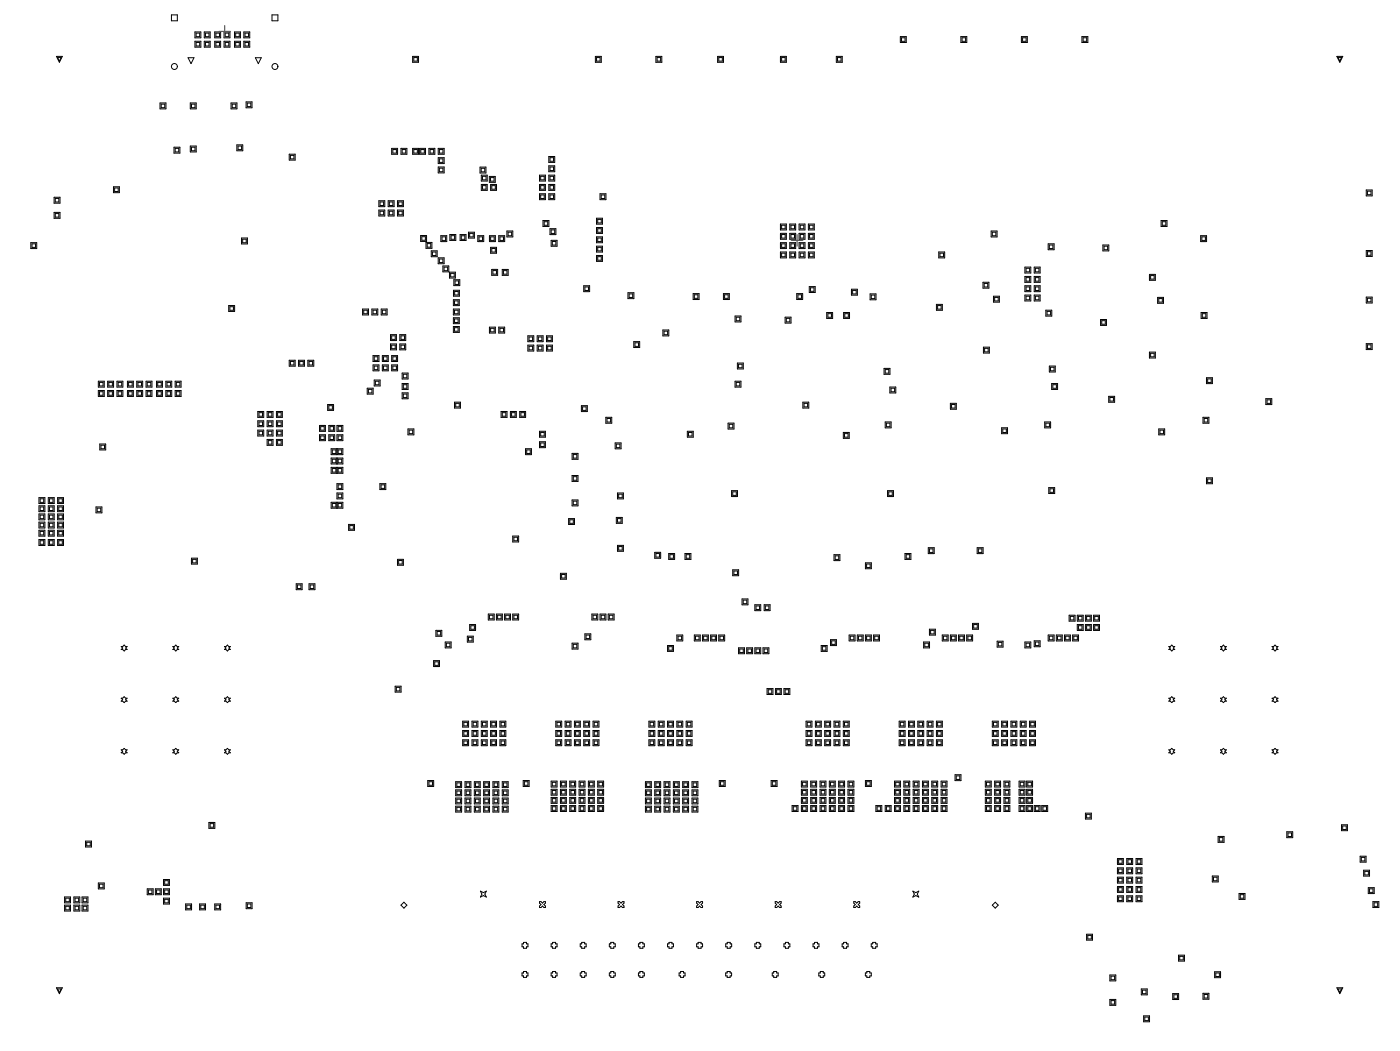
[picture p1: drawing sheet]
<svg xmlns="http://www.w3.org/2000/svg" width="400mm" height="301mm" viewBox="0 0 400 301" stroke-linecap="round" stroke-linejoin="round" font-family="sans-serif">
<g fill="none" stroke="#000" stroke-width=".29">
<path d="M16.1 16.1h1.7l-.8 1.7zM16.5 16.5h1l-.5 1zM49 4.3h1.7v1.6h-1.7zM53.8 16.5h1.7l-.9 1.7zM55.8 9.1h1.6v1.7h-1.6zM55.8 11.8h1.6v1.7h-1.6zM56.1 9.5h1v1h-1zM56.1 12.1h1v1.1h-1zM58.4 9.1h1.7v1.7h-1.7zM58.4 11.8h1.7v1.7h-1.7zM58.8 9.5h1v1h-1zM58.8 12.1h1v1.1h-1z"/>
<path d="M61.4 9.1h1.7v1.7h-1.7zM61.4 11.8h1.7v1.7h-1.7zM61.8 9.5h1v1h-1zM61.8 12.1h1v1.1h-1zM64.1 9.1h1.7v1.7h-1.7zM64.1 11.8h1.7v1.7h-1.7zM64.4 9.5h1v1h-1zM64.4 12.1h1v1.1h-1zM67.1 9.1h1.7v1.7h-1.7zM67.1 11.8h1.7v1.7h-1.7zM67.4 9.5h1v1h-1zM67.4 12.1h1v1.1h-1z"/>
<path d="M69.7 11.8h1.7v1.7h-1.7zM69.7 9.1h1.7v1.7h-1.7zM70.1 12.1h1v1.1h-1zM70.1 9.5h1v1h-1zM73 16.5h1.7l-.8 1.7zM77.8 4.3h1.7v1.6h-1.7zM118 16.1h1.7v1.7h-1.7zM118.3 16.5h1.1v1h-1.1zM170.3 16.1h1.7v1.7h-1.7zM170.6 16.5h1v1h-1zM187.6 16.1h1.7v1.7h-1.7zM187.9 16.5h1v1h-1z"/>
<path d="M205.2 16.1h1.7v1.7h-1.7zM205.6 16.5h1v1h-1zM223.2 16.1h1.7v1.7h-1.7zM223.5 16.5h1.1v1h-1.1zM239.2 16.1h1.7v1.7h-1.7zM239.5 16.5h1v1h-1zM257.5 10.5h1.7v1.7h-1.7zM257.8 10.8h1.1v1h-1.1zM274.8 10.5h1.7v1.7h-1.7zM275.2 10.8h1v1h-1zM292.1 10.5h1.7v1.7h-1.7zM292.5 10.8h1v1h-1z"/>
<path d="M309.4 10.5h1.7v1.7h-1.7zM309.8 10.8h1v1h-1zM382.3 16.1h1.7l-.8 1.7zM382.7 16.5h1l-.5 1zM45.8 29.4h1.7v1.7h-1.7zM46.1 29.8h1v1h-1zM54.4 29.4h1.7v1.7h-1.7zM54.8 29.8h1v1h-1zM66.1 29.4h1.7v1.7h-1.7zM66.4 29.8h1v1h-1zM70.4 29.1h1.7v1.7h-1.7zM70.7 29.5h1v1h-1z"/>
<path d="M15.5 56.4h1.7v1.7h-1.7zM15.8 56.8h1v1h-1zM32.5 53.4h1.6v1.7h-1.6zM32.8 53.8h1v1h-1zM49.8 42.1h1.7v1.7h-1.7zM50.1 42.4h1v1h-1zM54.4 41.8h1.7v1.7h-1.7zM54.8 42.1h1v1h-1zM67.7 41.4h1.7v1.7h-1.7zM68.1 41.8h1v1h-1zM82.7 44.1h1.7v1.7h-1.7zM83.1 44.4h1v1h-1z"/>
<path d="M108.4 57.4h1.6v1.7h-1.6zM108.7 57.8h1v1h-1zM111 57.4h1.7v1.7h-1.7zM111.4 57.8h1v1h-1zM112 42.4h1.7v1.7h-1.7zM112.4 42.8h1v1h-1zM113.7 57.4h1.7v1.7h-1.7zM114 57.8h1v1h-1zM114.7 42.4h1.7v1.7h-1.7zM115 42.8h1v1h-1zM118 42.4h1.7v1.7h-1.7zM118.3 42.8h1.1v1h-1.1z"/>
<path d="M120 42.4h1.7v1.7h-1.7zM120.3 42.8h1.1v1h-1.1zM122.7 42.4h1.7v1.7h-1.7zM123 42.8h1v1h-1zM125.3 42.4h1.7v1.7h-1.7zM125.3 47.8h1.7v1.6h-1.7zM125.3 45.1h1.7v1.7h-1.7zM125.7 42.8h1v1h-1zM125.7 48.1h1v1h-1zM125.7 45.4h1v1h-1zM137.3 47.8h1.7v1.7h-1.7zM137.6 48.1h1v1h-1z"/>
<path d="M137.7 50.1h1.6v1.7h-1.6zM137.7 52.8h1.6v1.6h-1.6zM138 50.4h1v1h-1zM138 53.1h1v1h-1zM140 50.5h1.6v1.6h-1.6zM140.3 50.8h1v1h-1zM140.3 52.8h1.7v1.6h-1.7zM140.7 53.1h1v1h-1zM154.3 50.1h1.7v1.7h-1.7zM154.3 52.8h1.7v1.6h-1.7zM154.3 55.4h1.7v1.7h-1.7zM154.6 50.4h1.1v1h-1.1z"/>
<path d="M154.6 53.1h1.1v1h-1.1zM154.6 55.8h1.1v1h-1.1zM157 47.4h1.7v1.7h-1.7zM157 50.1h1.7v1.7h-1.7zM157 52.8h1.7v1.6h-1.7zM157 55.4h1.7v1.7h-1.7zM157 44.8h1.7v1.7h-1.7zM157.3 47.8h1v1h-1zM157.3 50.4h1v1h-1zM157.3 53.1h1v1h-1zM157.3 55.8h1v1h-1zM157.3 45.1h1v1h-1z"/>
<path d="M171.6 55.4h1.7v1.7h-1.7zM171.9 55.8h1.1v1h-1.1zM390.7 54.3h1.7v1.7h-1.7zM391.1 54.7h1v1h-1zM8.8 69.4h1.7v1.7h-1.7zM9.2 69.7h1v1.1h-1zM15.5 60.7h1.7v1.7h-1.7zM15.8 61.1h1v1h-1zM69.1 68.1h1.7v1.7h-1.7zM69.4 68.4h1v1h-1zM108.4 60.1h1.6v1.7h-1.6zM108.7 60.4h1v1h-1z"/>
<path d="M111 60.1h1.7v1.7h-1.7zM111.4 60.4h1v1h-1zM113.7 60.1h1.7v1.7h-1.7zM114 60.4h1v1h-1zM120.3 67.4h1.7v1.6h-1.7zM120.6 67.7h1.1v1h-1.1zM121.8 69.3h1.7v1.7h-1.7zM122.2 69.7h1v1h-1zM123.3 71.7h1.7v1.7h-1.7zM123.7 72.1h1v1h-1zM125.3 73.7h1.7v1.7h-1.7zM125.7 74.1h1v1h-1z"/>
<path d="M126.1 67.4h1.7v1.7h-1.7zM126.4 67.7h1v1.1h-1zM126.7 76.1h1.7v1.6h-1.7zM127 76.4h1v1h-1zM128.5 77.8h1.7v1.7h-1.7zM128.7 67.1h1.7v1.7h-1.7zM128.9 78.2h1v1h-1zM129 67.4h1v1h-1zM129.8 80h1.7v1.7h-1.7zM131.6 67.1h1.7v1.7h-1.7zM131.9 67.4h1v1h-1zM134 66.4h1.7v1.7h-1.7z"/>
<path d="M134.3 66.7h1v1.1h-1zM136.7 67.4h1.6v1.7h-1.6zM137 67.7h1v1.1h-1zM140 67.4h1.7v1.7h-1.7zM140.3 70.7h1.7v1.7h-1.7zM140.3 67.7h1v1.1h-1zM140.6 77h1.7v1.7h-1.7zM140.7 71.1h1v1h-1zM141 77.4h1v1h-1zM142.6 67.4h1.7v1.7h-1.7zM143 67.7h1v1.1h-1zM143.6 77.1h1.7v1.6h-1.7z"/>
<path d="M144 77.4h1v1h-1zM145 66.1h1.7v1.7h-1.7zM145.3 66.4h1v1h-1zM155.3 63.1h1.7v1.7h-1.7zM155.6 63.4h1v1h-1zM157.3 65.4h1.7v1.7h-1.7zM157.6 68.7h1.7v1.7h-1.7zM157.6 65.7h1v1.1h-1zM158 69.1h1v1h-1zM170.6 70.4h1.7v1.7h-1.7zM170.6 62.4h1.7v1.7h-1.7zM170.6 65.1h1.7v1.7h-1.7z"/>
<path d="M170.6 67.7h1.7v1.7h-1.7zM170.6 73.1h1.7v1.7h-1.7zM170.9 70.7h1.1v1.1h-1.1zM170.9 65.4h1.1v1h-1.1zM170.9 62.7h1.1v1.1h-1.1zM170.9 68.1h1.1v1h-1.1zM170.9 73.4h1.1v1h-1.1zM223.2 64.1h1.7v1.7h-1.7zM223.2 66.7h1.7v1.7h-1.7zM223.2 69.4h1.7v1.7h-1.7zM223.2 72.1h1.7v1.7h-1.7zM223.5 64.4h1.1v1h-1.1z"/>
<path d="M223.5 67.1h1.1v1h-1.1zM223.5 69.7h1.1v1.1h-1.1zM223.5 72.4h1.1v1h-1.1zM225.9 64.1h1.7v1.7h-1.7zM225.9 66.7h1.7v1.7h-1.7zM225.9 69.4h1.7v1.7h-1.7zM225.9 72.1h1.7v1.7h-1.7zM226.2 69.7h1v1.1h-1zM226.2 64.4h1v1h-1zM226.2 67.1h1v1h-1zM226.2 72.4h1v1h-1zM228.5 69.4h1.7v1.7h-1.7z"/>
<path d="M228.5 64.1h1.7v1.7h-1.7zM228.5 72.1h1.7v1.7h-1.7zM228.5 66.7h1.7v1.7h-1.7zM228.9 69.7h1v1.1h-1zM228.9 64.4h1v1h-1zM228.9 67.1h1v1h-1zM228.9 72.4h1v1h-1zM231.2 69.4h1.7v1.7h-1.7zM231.2 64.1h1.7v1.7h-1.7zM231.2 72.1h1.7v1.7h-1.7zM231.2 66.7h1.7v1.7h-1.7zM231.5 64.4h1.1v1h-1.1z"/>
<path d="M231.5 67.1h1.1v1h-1.1zM231.5 69.7h1.1v1.1h-1.1zM231.5 72.4h1.1v1h-1.1zM268.5 72.1h1.7v1.7h-1.7zM268.8 72.4h1v1h-1zM283.5 66.1h1.7v1.7h-1.7zM283.8 66.4h1v1h-1zM293.1 76.4h1.7v1.7h-1.7zM293.1 79.1h1.7v1.6h-1.7zM293.5 76.7h1v1h-1zM293.5 79.4h1v1h-1zM295.8 76.4h1.7v1.7h-1.7z"/>
<path d="M295.8 79.1h1.7v1.6h-1.7zM296.1 76.7h1v1h-1zM296.1 79.4h1v1h-1zM299.8 69.7h1.7v1.7h-1.7zM300.1 70.1h1v1h-1zM315.4 70.1h1.7v1.7h-1.7zM315.8 70.4h1v1h-1zM328.7 78.5h1.7v1.7h-1.7zM329.1 78.8h1v1h-1zM332.1 63.1h1.7v1.7h-1.7zM332.4 63.4h1v1h-1zM343.4 67.4h1.7v1.7h-1.7z"/>
<path d="M343.7 67.7h1v1.1h-1zM390.7 71.6h1.7v1.7h-1.7zM391.1 72h1v1h-1zM65.4 87.4h1.7v1.7h-1.7zM65.7 87.7h1.1v1h-1.1zM103.7 88.4h1.7v1.7h-1.7zM104 88.7h1v1h-1zM106.4 88.4h1.6v1.7h-1.6zM106.7 88.7h1v1h-1zM109 88.4h1.7v1.7h-1.7zM109.4 88.7h1v1h-1zM111.7 95.7h1.7v1.7h-1.7z"/>
<path d="M111.7 98.4h1.7v1.7h-1.7zM112 96h1v1.1h-1zM112 98.7h1v1h-1zM114.3 95.7h1.7v1.7h-1.7zM114.3 98.4h1.7v1.7h-1.7zM114.7 96h1v1.1h-1zM114.7 98.7h1v1h-1zM129.7 85.7h1.7v1.7h-1.7zM129.7 88.4h1.7v1.7h-1.7zM129.7 90.9h1.7v1.7h-1.7zM129.7 93.4h1.7v1.7h-1.7zM129.7 83h1.7v1.7h-1.7z"/>
<path d="M130 86.1h1v1h-1zM130 88.7h1v1h-1zM130 91.2h1v1h-1zM130 93.7h1v1h-1zM130 83.4h1.1v1h-1.1zM130.1 80.3h1.1v1h-1.1zM140 93.6h1.7v1.6h-1.7zM140.3 93.9h1v1h-1zM142.6 93.6h1.7v1.6h-1.7zM143 93.9h1v1h-1zM151 98.7h1.7v1.7h-1.7zM151 96h1.7v1.7h-1.7z"/>
<path d="M151.3 96.4h1v1h-1zM151.3 99h1v1.1h-1zM153.6 98.7h1.7v1.7h-1.7zM153.6 96h1.7v1.7h-1.7zM154 99h1v1.1h-1zM154 96.4h1v1h-1zM156.3 96h1.7v1.7h-1.7zM156.3 98.7h1.7v1.7h-1.7zM156.6 96.4h1v1h-1zM156.6 99h1v1.1h-1zM166.9 81.7h1.7v1.7h-1.7zM167.3 82.1h1v1h-1z"/>
<path d="M179.6 83.7h1.7v1.7h-1.7zM179.9 84.1h1.1v1h-1.1zM181.3 97.7h1.7v1.7h-1.7zM181.6 98h1v1.1h-1zM189.6 94.4h1.7v1.7h-1.7zM189.9 94.7h1v1h-1zM198.2 84h1.7v1.7h-1.7zM198.6 84.3h1v1h-1zM206.9 84h1.7v1.7h-1.7zM207.2 84.3h1.1v1h-1.1zM210.2 90.4h1.7v1.7h-1.7zM210.6 90.7h1v1h-1z"/>
<path d="M224.5 90.7h1.7v1.7h-1.7zM224.9 91h1v1.1h-1zM227.9 84h1.7v1.7h-1.7zM228.2 84.3h1v1h-1zM231.5 82h1.6v1.7h-1.6zM231.8 82.3h1v1h-1zM236.4 89.4h1.7v1.7h-1.7zM236.8 89.7h1v1h-1zM241.3 89.4h1.7v1.7h-1.7zM241.6 89.7h1v1h-1zM243.5 82.7h1.7v1.7h-1.7zM243.9 83.1h1v1h-1z"/>
<path d="M248.8 84h1.7v1.7h-1.7zM249.2 84.4h1v1h-1zM267.8 87h1.7v1.7h-1.7zM268.2 87.4h1v1h-1zM281.1 80.7h1.7v1.7h-1.7zM281.3 99.3h1.7v1.7h-1.7zM281.5 81.1h1v1h-1zM281.6 99.6h1v1h-1zM284.1 84.7h1.7v1.7h-1.7zM284.5 85.1h1v1h-1zM293.1 81.7h1.7v1.7h-1.7zM293.1 84.4h1.7v1.7h-1.7z"/>
<path d="M293.5 84.7h1v1h-1zM293.5 82.1h1v1h-1zM295.8 81.7h1.7v1.7h-1.7zM295.8 84.4h1.7v1.7h-1.7zM296.1 82.1h1v1h-1zM296.1 84.7h1v1h-1zM299.1 88.7h1.7v1.7h-1.7zM299.5 89h1v1.1h-1zM314.8 91.4h1.7v1.7h-1.7zM315.1 91.7h1v1h-1zM331.1 85h1.7v1.7h-1.7zM331.4 85.4h1v1h-1z"/>
<path d="M343.5 89.4h1.7v1.7h-1.7zM343.9 89.7h1v1h-1zM390.7 85h1.7v1.7h-1.7zM390.7 98.3h1.7v1.7h-1.7zM391.1 85.3h1v1h-1zM391.1 98.6h1v1h-1zM28.1 109h1.7v1.7h-1.7zM28.1 111.7h1.7v1.7h-1.7zM28.5 112h1v1h-1zM28.5 109.4h1v1h-1zM30.8 109h1.7v1.7h-1.7zM30.8 111.7h1.7v1.7h-1.7z"/>
<path d="M31.1 112h1v1h-1zM31.1 109.4h1v1h-1zM33.5 109h1.6v1.7h-1.6zM33.5 111.7h1.6v1.7h-1.6zM33.8 112h1v1h-1zM33.8 109.4h1v1h-1zM36.4 109h1.7v1.7h-1.7zM36.4 111.7h1.7v1.7h-1.7zM36.8 112h1v1h-1zM36.8 109.4h1v1h-1zM39.1 109h1.7v1.7h-1.7zM39.1 111.7h1.7v1.7h-1.7z"/>
<path d="M39.4 112h1.1v1h-1.1zM39.4 109.4h1.1v1h-1.1zM41.8 109h1.7v1.7h-1.7zM41.8 111.7h1.7v1.7h-1.7zM42.1 112h1v1h-1zM42.1 109.4h1v1h-1zM44.8 109h1.7v1.7h-1.7zM44.8 111.7h1.7v1.7h-1.7zM45.1 112h1v1h-1zM45.1 109.4h1v1h-1zM47.4 109h1.7v1.7h-1.7zM47.4 111.7h1.7v1.7h-1.7z"/>
<path d="M47.8 112h1v1h-1zM47.8 109.4h1v1h-1zM50.1 109h1.7v1.7h-1.7zM50.1 111.7h1.7v1.7h-1.7zM50.4 112h1v1h-1zM50.4 109.4h1v1h-1zM73.7 117.7h1.7v1.7h-1.7zM74.1 118h1v1h-1zM76.4 117.7h1.7v1.7h-1.7zM76.7 118h1v1h-1zM79.1 117.7h1.6v1.7h-1.6zM79.4 118h1v1h-1z"/>
<path d="M82.7 103h1.7v1.7h-1.7zM83.1 103.4h1v1h-1zM85.4 103h1.7v1.7h-1.7zM85.7 103.4h1v1h-1zM88 103h1.7v1.7h-1.7zM88.4 103.4h1v1h-1zM93.7 115.7h1.7v1.7h-1.7zM94 116h1.1v1h-1.1zM105 111h1.7v1.7h-1.7zM105.4 111.4h1v1h-1zM106.7 104.4h1.7v1.6h-1.7zM106.7 101.7h1.7v1.7h-1.7z"/>
<path d="M107 108.7h1.7v1.7h-1.7zM107 104.7h1v1h-1zM107 102h1v1h-1zM107.4 109h1v1h-1zM109.4 104.4h1.6v1.6h-1.6zM109.4 101.7h1.6v1.7h-1.6zM109.7 102h1v1h-1zM109.7 104.7h1v1h-1zM112 101.7h1.7v1.7h-1.7zM112 104.4h1.7v1.6h-1.7zM112.4 102h1v1h-1zM112.4 104.7h1v1h-1z"/>
<path d="M115 106.7h1.7v1.7h-1.7zM115 109.7h1.7v1.7h-1.7zM115 112.3h1.7v1.7h-1.7zM115.4 107h1v1h-1zM115.4 112.7h1v1h-1zM115.4 110h1v1h-1zM130 115h1.7v1.7h-1.7zM130.3 115.4h1v1h-1zM143.3 117.7h1.7v1.7h-1.7zM143.6 118h1.1v1h-1.1zM146 117.7h1.7v1.7h-1.7zM146.3 118h1v1h-1z"/>
<path d="M148.6 117.7h1.7v1.7h-1.7zM149 118h1v1h-1zM166.3 116h1.7v1.7h-1.7zM166.6 116.4h1v1h-1zM173.3 119.3h1.7v1.7h-1.7zM173.6 119.7h1v1h-1zM210.2 109h1.7v1.7h-1.7zM210.6 109.4h1v1h-1zM210.9 103.8h1.7v1.7h-1.7zM211.2 104.2h1v1h-1zM229.6 115h1.7v1.7h-1.7zM230 115.4h1v1h-1z"/>
<path d="M252.8 105.4h1.7v1.6h-1.7zM253.2 105.7h1v1h-1zM254.5 110.7h1.7v1.7h-1.7zM254.8 111h1.1v1h-1.1zM271.8 115.3h1.7v1.7h-1.7zM272.2 115.7h1v1h-1zM300.1 104.7h1.7v1.7h-1.7zM300.5 105h1v1h-1zM300.8 109.7h1.7v1.7h-1.7zM301.1 110h1v1h-1zM317.1 113.3h1.7v1.7h-1.7zM317.4 113.7h1v1h-1z"/>
<path d="M328.7 100.7h1.7v1.7h-1.7zM329.1 101h1v1h-1zM344.1 119.3h1.6v1.7h-1.6zM344.4 119.7h1v1h-1zM345.1 108h1.6v1.7h-1.6zM345.4 108.4h1v1h-1zM362 114h1.7v1.7h-1.7zM362.4 114.4h1v1h-1zM28.5 127h1.7v1.7h-1.7zM28.9 127.3h1v1h-1zM73.7 123h1.7v1.7h-1.7zM73.7 120.3h1.7v1.7h-1.7z"/>
<path d="M74.1 120.7h1v1h-1zM74.1 123.3h1v1.1h-1zM76.4 123h1.7v1.7h-1.7zM76.4 120.3h1.7v1.7h-1.7zM76.4 125.7h1.7v1.7h-1.7zM76.7 126h1v1h-1zM76.7 120.7h1v1h-1zM76.7 123.3h1v1.1h-1zM79.1 123h1.6v1.7h-1.6zM79.1 120.3h1.6v1.7h-1.6zM79.1 125.7h1.6v1.7h-1.6zM79.4 126h1v1h-1z"/>
<path d="M79.4 120.7h1v1h-1zM79.4 123.3h1v1.1h-1zM91.4 124.3h1.7v1.7h-1.7zM91.4 121.7h1.7v1.7h-1.7zM91.7 124.7h1v1h-1zM91.7 122h1v1h-1zM94 121.7h1.7v1.7h-1.7zM94 124.3h1.7v1.7h-1.7zM94.4 122h1v1h-1zM94.4 124.7h1v1h-1zM94.7 128.3h3.4v1.7h-3.4zM94.7 131h3.4v1.7h-3.4z"/>
<path d="M94.7 133.7h3.4v1.6h-3.4zM95 128.7h1.1v1h-1.1zM95 131.3h1.1v1h-1.1zM95 134h1.1v1h-1.1zM96.4 138.3h1.7v1.7h-1.7zM96.4 124.3h1.7v1.7h-1.7zM96.4 121.7h1.7v1.7h-1.7zM96.4 128.3v1.7M96.4 131v1.7M96.4 133.7v1.6M96.7 138.7h1v1h-1zM96.7 124.7h1v1h-1z"/>
<path d="M96.7 122h1v1h-1zM96.7 128.7h1v1h-1zM96.7 131.3h1v1h-1zM96.7 134h1v1h-1zM108.6 138.3h1.7v1.7h-1.7zM109 138.7h1v1h-1zM116.7 122.7h1.7v1.7h-1.7zM117 123h1v1h-1zM150.3 128.3h1.7v1.7h-1.7zM150.6 128.7h1.1v1h-1.1zM154.3 123.3h1.7v1.7h-1.7zM154.3 126.3h1.7v1.7h-1.7z"/>
<path d="M154.6 126.7h1.1v1h-1.1zM154.6 123.7h1.1v1h-1.1zM163.6 129.7h1.7v1.7h-1.7zM163.6 136h1.7v1.7h-1.7zM164 130h1v1h-1zM164 136.3h1v1h-1zM175.9 126.7h1.7v1.7h-1.7zM176.3 127h1v1h-1zM196.6 123.3h1.7v1.7h-1.7zM196.9 123.7h1v1h-1zM208.2 121h1.7v1.7h-1.7zM208.6 121.3h1v1.1h-1z"/>
<path d="M241.2 123.7h1.7v1.7h-1.7zM241.5 124h1v1h-1zM253.2 120.7h1.7v1.7h-1.7zM253.5 121h1v1h-1zM286.5 122.3h1.7v1.7h-1.7zM286.8 122.7h1v1h-1zM298.8 120.7h1.7v1.7h-1.7zM299.1 121h1v1h-1zM299.9 139.4h1.7v1.7h-1.7zM300.3 139.8h1v1h-1zM331.4 122.7h1.7v1.7h-1.7zM331.7 123h1.1v1h-1.1z"/>
<path d="M345.1 136.7h1.6v1.6h-1.6zM345.4 137h1v1h-1zM11.1 151.6h1.7v1.7h-1.7zM11.1 149.3h1.7v1.7h-1.7zM11.1 142.3h1.7v1.7h-1.7zM11.1 144.6h1.7v1.7h-1.7zM11.1 147h1.7v1.7h-1.7zM11.1 154.3h1.7v1.7h-1.7zM11.5 142.7h1v1h-1zM11.5 149.6h1v1.1h-1zM11.5 145h1v1h-1zM11.5 147.3h1v1h-1z"/>
<path d="M11.5 152h1v1h-1zM11.5 154.6h1v1.1h-1zM13.8 151.6h1.7v1.7h-1.7zM13.8 149.3h1.7v1.7h-1.7zM13.8 142.3h1.7v1.7h-1.7zM13.8 144.6h1.7v1.7h-1.7zM13.8 147h1.7v1.7h-1.7zM13.8 154.3h1.7v1.7h-1.7zM14.1 142.7h1.1v1h-1.1zM14.1 149.6h1.1v1.1h-1.1zM14.1 145h1.1v1h-1.1zM14.1 147.3h1.1v1h-1.1z"/>
<path d="M14.1 152h1.1v1h-1.1zM14.1 154.6h1.1v1.1h-1.1zM16.5 151.6h1.7v1.7h-1.7zM16.5 149.3h1.7v1.7h-1.7zM16.5 142.3h1.7v1.7h-1.7zM16.5 144.6h1.7v1.7h-1.7zM16.5 147h1.7v1.7h-1.7zM16.5 154.3h1.7v1.7h-1.7zM16.8 142.7h1v1h-1zM16.8 149.6h1v1.1h-1zM16.8 145h1v1h-1zM16.8 147.3h1v1h-1z"/>
<path d="M16.8 152h1v1h-1zM16.8 154.6h1v1.1h-1zM27.5 145h1.6v1.7h-1.6zM27.8 145.3h1v1h-1zM54.8 159.6h1.6v1.7h-1.6zM55.1 160h1v1h-1zM94.7 143.6h3.4v1.7h-3.4zM95 144h1.1v1h-1.1zM96.4 141h1.7v1.7h-1.7zM96.4 143.6v1.7M96.7 141.3h1v1h-1zM96.7 144h1v1h-1z"/>
<path d="M99.7 150h1.7v1.7h-1.7zM100 150.3h1.1v1h-1.1zM113.7 160h1.7v1.7h-1.7zM146.6 153.3h1.7v1.7h-1.7zM147 153.6h1v1.1h-1zM162.6 148.3h1.7v1.7h-1.7zM163 148.6h1v1.1h-1zM163.6 143h1.7v1.7h-1.7zM164 143.3h1v1h-1zM176.3 148h1.7v1.7h-1.7zM176.6 141h1.7v1.7h-1.7zM176.6 156h1.7v1.7h-1.7z"/>
<path d="M176.6 148.3h1v1h-1zM176.9 141.3h1.1v1h-1.1zM176.9 156.3h1.1v1h-1.1zM187.3 158h1.6v1.7h-1.6zM187.6 158.3h1v1h-1zM191.3 158.3h1.6v1.7h-1.6zM191.6 158.6h1v1h-1zM195.9 158.3h1.7v1.7h-1.7zM196.3 158.6h1v1h-1zM209.2 140.3h1.7v1.7h-1.7zM209.6 140.7h1v1h-1zM238.5 158.6h1.7v1.7h-1.7z"/>
<path d="M238.9 159h1v1h-1zM253.8 140.3h1.7v1.7h-1.7zM254.2 140.7h1v1h-1zM258.8 158.3h1.7v1.7h-1.7zM259.2 158.6h1v1h-1zM265.5 156.6h1.7v1.7h-1.7zM265.8 157h1v1h-1zM279.5 156.6h1.7v1.7h-1.7zM279.8 157h1v1h-1zM84.7 167h1.7v1.6h-1.7zM85.1 167.3h1v1h-1zM88.4 167h1.7v1.6h-1.7z"/>
<path d="M88.7 167.3h1v1h-1zM114 160.3h1v1h-1zM134.3 178.6h1.7v1.7h-1.7zM134.7 178.9h1v1.1h-1zM139.6 175.6h1.7v1.7h-1.7zM140 175.9h1v1.1h-1zM142 175.6h1.7v1.7h-1.7zM142.3 175.9h1v1.1h-1zM144.3 175.6h1.7v1.7h-1.7zM144.6 175.9h1.1v1.1h-1.1zM146.6 175.6h1.7v1.7h-1.7zM147 175.9h1v1.1h-1z"/>
<path d="M160.3 164h1.7v1.6h-1.7zM160.6 164.3h1v1h-1zM169.3 175.6h1.7v1.7h-1.7zM169.6 175.9h1v1.1h-1zM171.6 175.6h1.7v1.7h-1.7zM171.9 175.9h1.1v1.1h-1.1zM173.9 175.6h1.7v1.7h-1.7zM174.3 175.9h1v1.1h-1zM209.6 163h1.7v1.6h-1.7zM209.9 163.3h1v1h-1zM212.2 171.3h1.7v1.7h-1.7zM212.6 171.6h1v1h-1z"/>
<path d="M215.9 172.9h1.7v1.7h-1.7zM216.2 173.3h1v1h-1zM218.5 172.9h1.7v1.7h-1.7zM218.9 173.3h1v1h-1zM247.5 161h1.7v1.7h-1.7zM247.9 161.3h1v1h-1zM265.8 179.9h1.7v1.7h-1.7zM278.1 178.3h1.7v1.7h-1.7zM278.5 178.6h1v1h-1zM305.8 175.9h1.7v1.7h-1.7zM306.1 176.3h1v1h-1zM308.1 178.6h1.7v1.7h-1.7z"/>
<path d="M308.1 175.9h1.7v1.7h-1.7zM308.4 178.9h1.1v1.1h-1.1zM308.4 176.3h1.1v1h-1.1zM310.4 175.9h1.7v1.7h-1.7zM310.4 178.6h1.7v1.7h-1.7zM310.8 176.3h1v1h-1zM310.8 178.9h1v1.1h-1zM312.8 175.9h1.7v1.7h-1.7zM312.8 178.6h1.7v1.7h-1.7zM313.1 176.3h1v1h-1zM313.1 178.9h1v1.1h-1zM34.7 184.9h.4l.4-.4 .4 .4h.5l-.5 .4 .5 .5h-.5l-.4 .4-.4-.4h-.4l.4-.5z"/>
<path d="M34.7 199.7h.4l.4-.5 .4 .5h.5l-.5 .4 .5 .4h-.5l-.4 .4-.4-.4h-.4l.4-.4zM49.4 199.7h.5l.4-.5 .4 .5h.4l-.4 .4 .4 .4h-.4l-.4 .4-.4-.4h-.5l.5-.4zM49.4 184.9h.5l.4-.4 .4 .4h.4l-.4 .4 .4 .5h-.4l-.4 .4-.4-.4h-.5l.5-.5zM64.2 199.7h.4l.4-.5 .5 .5h.4l-.4 .4 .4 .4h-.4l-.5 .4-.4-.4h-.4l.4-.4zM64.2 184.9h.4l.4-.4 .5 .4h.4l-.4 .4 .4 .5h-.4l-.5 .4-.4-.4h-.4l.4-.5zM113 196.2h1.7v1.7h-1.7zM113.4 196.6h1v1h-1zM124 188.9h1.7v1.7h-1.7zM124.3 189.3h1.1v1h-1.1zM124.7 180.3h1.7v1.7h-1.7zM125 180.6h1v1h-1zM127.3 183.6h1.7v1.7h-1.7z"/>
<path d="M127.7 183.9h1v1.1h-1zM133.7 181.9h1.6v1.7h-1.6zM134 182.3h1v1h-1zM163.6 183.9h1.7v1.7h-1.7zM164 184.3h1v1h-1zM167.3 181.3h1.7v1.7h-1.7zM167.6 181.6h1v1h-1zM190.9 184.6h1.7v1.7h-1.7zM191.3 184.9h1v1.1h-1zM193.6 181.6h1.7v1.7h-1.7zM193.9 181.9h1v1.1h-1zM198.6 181.6h1.7v1.7h-1.7z"/>
<path d="M198.9 181.9h1v1.1h-1zM200.9 181.6h1.7v1.7h-1.7zM201.2 181.9h1.1v1.1h-1.1zM203.2 181.6h1.7v1.7h-1.7zM203.6 181.9h1v1.1h-1zM205.6 181.6h1.7v1.7h-1.7zM205.9 181.9h1v1.1h-1zM211.2 185.3h1.7v1.7h-1.7zM211.6 185.6h1v1h-1zM213.6 185.3h1.6v1.7h-1.6zM213.9 185.6h1v1h-1zM215.9 185.3h1.7v1.7h-1.7z"/>
<path d="M216.2 185.6h1v1h-1zM218.2 185.3h1.7v1.7h-1.7zM218.6 185.6h1v1h-1zM219.4 196.9h1.7v1.7h-1.7zM219.7 197.3h1v1h-1zM221.8 196.9h1.7v1.7h-1.7zM222.1 197.3h1v1h-1zM224.2 196.9h1.7v1.7h-1.7zM224.5 197.3h1.1v1h-1.1zM234.9 184.6h1.7v1.7h-1.7zM235.2 184.9h1v1.1h-1zM237.5 182.9h1.7v1.7h-1.7z"/>
<path d="M237.9 183.3h1v1h-1zM242.9 181.6h1.6v1.7h-1.6zM243.2 181.9h1v1.1h-1zM245.2 181.6h1.7v1.7h-1.7zM245.5 181.9h1v1.1h-1zM247.5 181.6h1.7v1.7h-1.7zM247.9 181.9h1v1.1h-1zM249.8 181.6h1.7v1.7h-1.7zM250.2 181.9h1v1.1h-1zM264.2 183.6h1.6v1.7h-1.6zM264.5 183.9h1v1.1h-1zM266.2 180.3h1v1h-1z"/>
<path d="M269.5 181.6h1.7v1.7h-1.7zM269.8 181.9h1v1.1h-1zM271.8 181.6h1.7v1.7h-1.7zM272.2 181.9h1v1.1h-1zM274.1 181.6h1.7v1.7h-1.7zM274.5 181.9h1v1.1h-1zM276.5 181.6h1.7v1.7h-1.7zM276.8 181.9h1v1.1h-1zM285.2 183.4h1.7v1.7h-1.7zM285.5 183.7h1v1h-1zM293.1 183.6h1.7v1.7h-1.7zM293.5 183.9h1v1.1h-1z"/>
<path d="M295.8 183.3h1.7v1.7h-1.7zM296.1 183.6h1v1h-1zM299.8 181.6h1.7v1.7h-1.7zM300.1 181.9h1v1.1h-1zM302.1 181.6h1.7v1.7h-1.7zM302.4 181.9h1.1v1.1h-1.1zM304.4 181.6h1.7v1.7h-1.7zM304.8 181.9h1v1.1h-1zM306.8 181.6h1.7v1.7h-1.7zM307.1 181.9h1v1.1h-1zM334.3 199.7h.4l.4-.5 .5 .5h.4l-.4 .4 .4 .4h-.4l-.5 .4-.4-.4h-.4l.4-.4zM334.3 184.9h.4l.4-.4 .5 .4h.4l-.4 .4 .4 .5h-.4l-.5 .4-.4-.4h-.4l.4-.5z"/>
<path d="M349.1 199.7h.4l.4-.5 .4 .5h.4l-.4 .4 .4 .4h-.4l-.4 .4-.4-.4h-.4l.4-.4zM349.1 184.9h.4l.4-.4 .4 .4h.4l-.4 .4 .4 .5h-.4l-.4 .4-.4-.4h-.4l.4-.5zM363.8 199.7h.4l.5-.5 .4 .5h.4l-.4 .4 .4 .4h-.4l-.4 .4-.5-.4h-.4l.4-.4zM363.8 184.9h.4l.5-.4 .4 .4h.4l-.4 .4 .4 .5h-.4l-.4 .4-.5-.4h-.4l.4-.5zM34.7 214.4h.4l.4-.4 .4 .4h.5l-.5 .5 .5 .4h-.5l-.4 .4-.4-.4h-.4l.4-.4zM49.4 214.4h.5l.4-.4 .4 .4h.4l-.4 .5 .4 .4h-.4l-.4 .4-.4-.4h-.5l.5-.4zM64.2 214.4h.4l.4-.4 .5 .4h.4l-.4 .5 .4 .4h-.4l-.5 .4-.4-.4h-.4l.4-.4zM132.3 206.2h1.7v1.7h-1.7zM132.3 208.9h1.7v1.7h-1.7zM132.3 211.6h1.7v1.7h-1.7zM132.7 209.2h1v1.1h-1zM132.7 206.6h1v1h-1z"/>
<path d="M132.7 211.9h1v1h-1zM135 206.2h1.7v1.7h-1.7zM135 208.9h1.7v1.7h-1.7zM135 211.6h1.7v1.7h-1.7zM135.3 206.6h1v1h-1zM135.3 209.2h1v1.1h-1zM135.3 211.9h1v1h-1zM137.7 206.2h1.6v1.7h-1.6zM137.7 208.9h1.6v1.7h-1.6zM137.7 211.6h1.6v1.7h-1.6zM138 206.6h1v1h-1zM138 209.2h1v1.1h-1z"/>
<path d="M138 211.9h1v1h-1zM140.3 206.2h1.7v1.7h-1.7zM140.3 208.9h1.7v1.7h-1.7zM140.3 211.6h1.7v1.7h-1.7zM140.7 206.6h1v1h-1zM140.7 209.2h1v1.1h-1zM140.7 211.9h1v1h-1zM143 206.2h1.7v1.7h-1.7zM143 208.9h1.7v1.7h-1.7zM143 211.6h1.7v1.7h-1.7zM143.3 206.6h1v1h-1zM143.3 209.2h1v1.1h-1z"/>
<path d="M143.3 211.9h1v1h-1zM159 206.2h1.6v1.7h-1.6zM159 208.9h1.6v1.7h-1.6zM159 211.6h1.6v1.7h-1.6zM159.3 206.6h1v1h-1zM159.3 209.2h1v1.1h-1zM159.3 211.9h1v1h-1zM161.6 206.2h1.7v1.7h-1.7zM161.6 208.9h1.7v1.7h-1.7zM161.6 211.6h1.7v1.7h-1.7zM162 206.6h1v1h-1zM162 209.2h1v1.1h-1z"/>
<path d="M162 211.9h1v1h-1zM164.3 206.2h1.7v1.7h-1.7zM164.3 208.9h1.7v1.7h-1.7zM164.3 211.6h1.7v1.7h-1.7zM164.6 209.2h1v1.1h-1zM164.6 206.6h1v1h-1zM164.6 211.9h1v1h-1zM166.9 206.2h1.7v1.7h-1.7zM166.9 208.9h1.7v1.7h-1.7zM166.9 211.6h1.7v1.7h-1.7zM167.3 206.6h1v1h-1zM167.3 209.2h1v1.1h-1z"/>
<path d="M167.3 211.9h1v1h-1zM169.6 206.2h1.7v1.7h-1.7zM169.6 208.9h1.7v1.7h-1.7zM169.6 211.6h1.7v1.7h-1.7zM169.9 206.6h1.1v1h-1.1zM169.9 209.2h1.1v1.1h-1.1zM169.9 211.9h1.1v1h-1.1zM185.6 206.2h1.7v1.7h-1.7zM185.6 208.9h1.7v1.7h-1.7zM185.6 211.6h1.7v1.7h-1.7zM185.9 209.2h1v1.1h-1zM185.9 206.6h1v1h-1z"/>
<path d="M185.9 211.9h1v1h-1zM188.3 208.9h1.6v1.7h-1.6zM188.3 206.2h1.6v1.7h-1.6zM188.3 211.6h1.6v1.7h-1.6zM188.6 206.6h1v1h-1zM188.6 209.2h1v1.1h-1zM188.6 211.9h1v1h-1zM190.9 206.2h1.7v1.7h-1.7zM190.9 208.9h1.7v1.7h-1.7zM190.9 211.6h1.7v1.7h-1.7zM191.3 206.6h1v1h-1zM191.3 209.2h1v1.1h-1z"/>
<path d="M191.3 211.9h1v1h-1zM193.6 206.2h1.7v1.7h-1.7zM193.6 208.9h1.7v1.7h-1.7zM193.6 211.6h1.7v1.7h-1.7zM193.9 206.6h1v1h-1zM193.9 209.2h1v1.1h-1zM193.9 211.9h1v1h-1zM196.2 206.2h1.7v1.7h-1.7zM196.2 208.9h1.7v1.7h-1.7zM196.2 211.6h1.7v1.7h-1.7zM196.6 206.6h1v1h-1zM196.6 209.2h1v1.1h-1z"/>
<path d="M196.6 211.9h1v1h-1zM230.5 206.2h1.7v1.7h-1.7zM230.5 208.9h1.7v1.7h-1.7zM230.5 211.6h1.7v1.7h-1.7zM230.9 206.6h1v1h-1zM230.9 209.2h1v1.1h-1zM230.9 211.9h1v1h-1zM233.2 206.2h1.7v1.7h-1.7zM233.2 208.9h1.7v1.7h-1.7zM233.2 211.6h1.7v1.7h-1.7zM233.5 206.6h1.1v1h-1.1zM233.5 209.2h1.1v1.1h-1.1z"/>
<path d="M233.5 211.9h1.1v1h-1.1zM235.9 206.2h1.7v1.7h-1.7zM235.9 208.9h1.7v1.7h-1.7zM235.9 211.6h1.7v1.7h-1.7zM236.2 209.2h1v1.1h-1zM236.2 206.6h1v1h-1zM236.2 211.9h1v1h-1zM238.5 206.2h1.7v1.7h-1.7zM238.5 208.9h1.7v1.7h-1.7zM238.5 211.6h1.7v1.7h-1.7zM238.9 206.6h1v1h-1zM238.9 209.2h1v1.1h-1z"/>
<path d="M238.9 211.9h1v1h-1zM241.2 206.2h1.7v1.7h-1.7zM241.2 208.9h1.7v1.7h-1.7zM241.2 211.6h1.7v1.7h-1.7zM241.5 206.6h1v1h-1zM241.5 209.2h1v1.1h-1zM241.5 211.9h1v1h-1zM257.2 206.2h1.7v1.7h-1.7zM257.2 208.9h1.7v1.7h-1.7zM257.2 211.6h1.7v1.7h-1.7zM257.5 206.6h1v1h-1zM257.5 209.2h1v1.1h-1z"/>
<path d="M257.5 211.9h1v1h-1zM259.8 206.2h1.7v1.7h-1.7zM259.8 208.9h1.7v1.7h-1.7zM259.8 211.6h1.7v1.7h-1.7zM260.2 206.6h1v1h-1zM260.2 209.2h1v1.1h-1zM260.2 211.9h1v1h-1zM262.5 206.2h1.7v1.7h-1.7zM262.5 208.9h1.7v1.7h-1.7zM262.5 211.6h1.7v1.7h-1.7zM262.8 206.6h1v1h-1zM262.8 209.2h1v1.1h-1z"/>
<path d="M262.8 211.9h1v1h-1zM265.2 206.2h1.6v1.7h-1.6zM265.2 208.9h1.6v1.7h-1.6zM265.2 211.6h1.6v1.7h-1.6zM265.5 206.6h1v1h-1zM265.5 209.2h1v1.1h-1zM265.5 211.9h1v1h-1zM267.8 206.2h1.7v1.7h-1.7zM267.8 208.9h1.7v1.7h-1.7zM267.8 211.6h1.7v1.7h-1.7zM268.2 206.6h1v1h-1zM268.2 209.2h1v1.1h-1z"/>
<path d="M268.2 211.9h1v1h-1zM283.8 206.2h1.7v1.7h-1.7zM283.8 208.9h1.7v1.7h-1.7zM283.8 211.6h1.7v1.7h-1.7zM284.1 206.6h1.1v1h-1.1zM284.1 209.2h1.1v1.1h-1.1zM284.1 211.9h1.1v1h-1.1zM286.5 206.2h1.7v1.7h-1.7zM286.5 208.9h1.7v1.7h-1.7zM286.5 211.6h1.7v1.7h-1.7zM286.8 206.6h1v1h-1zM286.8 209.2h1v1.1h-1z"/>
<path d="M286.8 211.9h1v1h-1zM289.1 208.9h1.7v1.7h-1.7zM289.1 206.2h1.7v1.7h-1.7zM289.1 211.6h1.7v1.7h-1.7zM289.5 209.2h1v1.1h-1zM289.5 206.6h1v1h-1zM289.5 211.9h1v1h-1zM291.8 206.2h1.7v1.7h-1.7zM291.8 208.9h1.7v1.7h-1.7zM291.8 211.6h1.7v1.7h-1.7zM292.1 206.6h1v1h-1zM292.1 209.2h1v1.1h-1z"/>
<path d="M292.1 211.9h1v1h-1zM294.5 206.2h1.6v1.7h-1.6zM294.5 208.9h1.6v1.7h-1.6zM294.5 211.6h1.6v1.7h-1.6zM294.8 206.6h1v1h-1zM294.8 209.2h1v1.1h-1zM294.8 211.9h1v1h-1zM334.3 214.4h.4l.4-.4 .5 .4h.4l-.4 .5 .4 .4h-.4l-.5 .4-.4-.4h-.4l.4-.4zM349.1 214.4h.4l.4-.4 .4 .4h.4l-.4 .5 .4 .4h-.4l-.4 .4-.4-.4h-.4l.4-.4zM363.8 214.4h.4l.5-.4 .4 .4h.4l-.4 .5 .4 .4h-.4l-.4 .4-.5-.4h-.4l.4-.4zM59.8 235.2h1.6v1.7h-1.6zM60.1 235.5h1v1.1h-1z"/>
<path d="M122.3 223.2h1.7v1.7h-1.7zM122.7 223.6h1v1h-1zM130.3 223.6h1.7v1.6h-1.7zM130.3 225.9h1.7v1.7h-1.7zM130.3 228.2h1.7v1.7h-1.7zM130.3 230.5h1.7v1.7h-1.7zM130.7 223.9h1v1h-1zM130.7 226.2h1v1h-1zM130.7 228.6h1v1h-1zM130.7 230.9h1v1h-1zM133 223.6h1.7v1.6h-1.7zM133 230.5h1.7v1.7h-1.7z"/>
<path d="M133 225.9h1.7v1.7h-1.7zM133 228.2h1.7v1.7h-1.7zM133.3 223.9h1v1h-1zM133.3 230.9h1v1h-1zM133.3 226.2h1v1h-1zM133.3 228.6h1v1h-1zM135.7 223.6h1.6v1.6h-1.6zM135.7 230.5h1.6v1.7h-1.6zM135.7 225.9h1.6v1.7h-1.6zM135.7 228.2h1.6v1.7h-1.6zM136 223.9h1v1h-1zM136 230.9h1v1h-1z"/>
<path d="M136 226.2h1v1h-1zM136 228.6h1v1h-1zM138.3 223.6h1.7v1.6h-1.7zM138.3 230.5h1.7v1.7h-1.7zM138.3 225.9h1.7v1.7h-1.7zM138.3 228.2h1.7v1.7h-1.7zM138.7 223.9h1v1h-1zM138.7 230.9h1v1h-1zM138.7 226.2h1v1h-1zM138.7 228.6h1v1h-1zM141 223.6h1.7v1.6h-1.7zM141 225.9h1.7v1.7h-1.7z"/>
<path d="M141 228.2h1.7v1.7h-1.7zM141 230.5h1.7v1.7h-1.7zM141.3 223.9h1v1h-1zM141.3 226.2h1v1h-1zM141.3 228.6h1v1h-1zM141.3 230.9h1v1h-1zM143.6 223.6h1.7v1.6h-1.7zM143.6 230.5h1.7v1.7h-1.7zM143.6 225.9h1.7v1.7h-1.7zM143.6 228.2h1.7v1.7h-1.7zM144 223.9h1v1h-1zM144 226.2h1v1h-1z"/>
<path d="M144 228.6h1v1h-1zM144 230.9h1v1h-1zM149.6 223.2h1.7v1.7h-1.7zM150 223.6h1v1h-1zM157.6 223.4h1.7v1.7h-1.7zM157.6 225.7h1.7v1.7h-1.7zM157.6 228h1.7v1.7h-1.7zM157.6 230.4h1.7v1.7h-1.7zM158 223.7h1v1h-1zM158 226.1h1v1h-1zM158 230.7h1v1h-1zM158 228.4h1v1h-1z"/>
<path d="M160.3 225.7h1.7v1.7h-1.7zM160.3 228h1.7v1.7h-1.7zM160.3 230.4h1.7v1.7h-1.7zM160.3 223.4h1.7v1.7h-1.7zM160.6 226.1h1v1h-1zM160.6 228.4h1v1h-1zM160.6 230.7h1v1h-1zM160.6 223.7h1v1h-1zM163 223.4h1.6v1.7h-1.6zM163 225.7h1.6v1.7h-1.6zM163 230.4h1.6v1.7h-1.6zM163 228h1.6v1.7h-1.6z"/>
<path d="M163.3 223.7h1v1h-1zM163.3 226.1h1v1h-1zM163.3 230.7h1v1h-1zM163.3 228.4h1v1h-1zM165.6 223.4h1.7v1.7h-1.7zM165.6 225.7h1.7v1.7h-1.7zM165.6 230.4h1.7v1.7h-1.7zM165.6 228h1.7v1.7h-1.7zM166 223.7h1v1h-1zM166 226.1h1v1h-1zM166 228.4h1v1h-1zM166 230.7h1v1h-1z"/>
<path d="M168.3 223.4h1.7v1.7h-1.7zM168.3 225.7h1.7v1.7h-1.7zM168.3 228h1.7v1.7h-1.7zM168.3 230.4h1.7v1.7h-1.7zM168.6 223.7h1v1h-1zM168.6 226.1h1v1h-1zM168.6 228.4h1v1h-1zM168.6 230.7h1v1h-1zM170.9 223.4h1.7v1.7h-1.7zM170.9 225.7h1.7v1.7h-1.7zM170.9 230.4h1.7v1.7h-1.7zM170.9 228h1.7v1.7h-1.7z"/>
<path d="M171.3 223.7h1v1h-1zM171.3 226.1h1v1h-1zM171.3 230.7h1v1h-1zM171.3 228.4h1v1h-1zM184.6 223.6h1.7v1.6h-1.7zM184.6 230.5h1.7v1.7h-1.7zM184.6 225.9h1.7v1.7h-1.7zM184.6 228.2h1.7v1.7h-1.7zM184.9 223.9h1v1h-1zM184.9 230.9h1v1h-1zM184.9 226.2h1v1h-1zM184.9 228.6h1v1h-1z"/>
<path d="M187.3 223.6h1.6v1.6h-1.6zM187.3 225.9h1.6v1.7h-1.6zM187.3 228.2h1.6v1.7h-1.6zM187.3 230.5h1.6v1.7h-1.6zM187.6 223.9h1v1h-1zM187.6 226.2h1v1h-1zM187.6 228.6h1v1h-1zM187.6 230.9h1v1h-1zM189.9 223.6h1.7v1.6h-1.7zM189.9 230.5h1.7v1.7h-1.7zM189.9 225.9h1.7v1.7h-1.7zM189.9 228.2h1.7v1.7h-1.7z"/>
<path d="M190.3 223.9h1v1h-1zM190.3 230.9h1v1h-1zM190.3 226.2h1v1h-1zM190.3 228.6h1v1h-1zM192.6 223.6h1.7v1.6h-1.7zM192.6 230.5h1.7v1.7h-1.7zM192.6 225.9h1.7v1.7h-1.7zM192.6 228.2h1.7v1.7h-1.7zM192.9 223.9h1v1h-1zM192.9 230.9h1v1h-1zM192.9 226.2h1v1h-1zM192.9 228.6h1v1h-1z"/>
<path d="M195.2 223.6h1.7v1.6h-1.7zM195.2 230.5h1.7v1.7h-1.7zM195.2 225.9h1.7v1.7h-1.7zM195.2 228.2h1.7v1.7h-1.7zM195.6 223.9h1v1h-1zM195.6 230.9h1v1h-1zM195.6 226.2h1v1h-1zM195.6 228.6h1v1h-1zM197.9 223.6h1.7v1.6h-1.7zM197.9 225.9h1.7v1.7h-1.7zM197.9 228.2h1.7v1.7h-1.7zM197.9 230.5h1.7v1.7h-1.7z"/>
<path d="M198.2 223.9h1.1v1h-1.1zM198.2 226.2h1.1v1h-1.1zM198.2 228.6h1.1v1h-1.1zM198.2 230.9h1.1v1h-1.1zM205.7 223.2h1.7v1.7h-1.7zM206.1 223.6h1v1h-1zM220.5 223.2h1.7v1.7h-1.7zM220.9 223.6h1v1h-1zM226.5 230.4h1.7v1.7h-1.7zM226.9 230.7h1v1h-1zM229.2 223.4h1.7v1.7h-1.7zM229.2 225.7h1.7v1.7h-1.7z"/>
<path d="M229.2 230.4h1.7v1.7h-1.7zM229.2 228h1.7v1.7h-1.7zM229.5 223.7h1.1v1h-1.1zM229.5 226.1h1.1v1h-1.1zM229.5 230.7h1.1v1h-1.1zM229.5 228.4h1.1v1h-1.1zM231.9 223.4h1.7v1.7h-1.7zM231.9 225.7h1.7v1.7h-1.7zM231.9 230.4h1.7v1.7h-1.7zM231.9 228h1.7v1.7h-1.7zM232.2 223.7h1v1h-1zM232.2 226.1h1v1h-1z"/>
<path d="M232.2 230.7h1v1h-1zM232.2 228.4h1v1h-1zM234.5 223.4h1.7v1.7h-1.7zM234.5 225.7h1.7v1.7h-1.7zM234.5 228h1.7v1.7h-1.7zM234.5 230.4h1.7v1.7h-1.7zM234.9 223.7h1v1h-1zM234.9 226.1h1v1h-1zM234.9 228.4h1v1h-1zM234.9 230.7h1v1h-1zM237.2 223.4h1.7v1.7h-1.7zM237.2 225.7h1.7v1.7h-1.7z"/>
<path d="M237.2 228h1.7v1.7h-1.7zM237.2 230.4h1.7v1.7h-1.7zM237.5 223.7h1v1h-1zM237.5 226.1h1v1h-1zM237.5 228.4h1v1h-1zM237.5 230.7h1v1h-1zM239.9 223.4h1.6v1.7h-1.6zM239.9 225.7h1.6v1.7h-1.6zM239.9 230.4h1.6v1.7h-1.6zM239.9 228h1.6v1.7h-1.6zM240.2 223.7h1v1h-1zM240.2 226.1h1v1h-1z"/>
<path d="M240.2 228.4h1v1h-1zM240.2 230.7h1v1h-1zM242.5 223.4h1.7v1.7h-1.7zM242.5 225.7h1.7v1.7h-1.7zM242.5 228h1.7v1.7h-1.7zM242.5 230.4h1.7v1.7h-1.7zM242.9 223.7h1v1h-1zM242.9 226.1h1v1h-1zM242.9 228.4h1v1h-1zM242.9 230.7h1v1h-1zM247.5 223.2h1.7v1.7h-1.7zM247.9 223.6h1v1h-1z"/>
<path d="M250.5 230.4h1.7v1.7h-1.7zM250.8 230.7h1.1v1h-1.1zM253.2 230.4h1.7v1.7h-1.7zM253.5 230.7h1v1h-1zM255.8 223.4h1.7v1.7h-1.7zM255.8 225.7h1.7v1.7h-1.7zM255.8 230.4h1.7v1.7h-1.7zM255.8 228h1.7v1.7h-1.7zM256.2 223.7h1v1h-1zM256.2 226.1h1v1h-1zM256.2 230.7h1v1h-1zM256.2 228.4h1v1h-1z"/>
<path d="M258.5 223.4h1.7v1.7h-1.7zM258.5 225.7h1.7v1.7h-1.7zM258.5 230.4h1.7v1.7h-1.7zM258.5 228h1.7v1.7h-1.7zM258.8 223.7h1.1v1h-1.1zM258.8 226.1h1.1v1h-1.1zM258.8 230.7h1.1v1h-1.1zM258.8 228.4h1.1v1h-1.1zM261.2 223.4h1.7v1.7h-1.7zM261.2 225.7h1.7v1.7h-1.7zM261.2 230.4h1.7v1.7h-1.7zM261.2 228h1.7v1.7h-1.7z"/>
<path d="M261.5 223.7h1v1h-1zM261.5 226.1h1v1h-1zM261.5 230.7h1v1h-1zM261.5 228.4h1v1h-1zM263.8 223.4h1.7v1.7h-1.7zM263.8 225.7h1.7v1.7h-1.7zM263.8 230.4h1.7v1.7h-1.7zM263.8 228h1.7v1.7h-1.7zM264.2 223.7h1v1h-1zM264.2 226.1h1v1h-1zM264.2 230.7h1v1h-1zM264.2 228.4h1v1h-1z"/>
<path d="M266.5 223.4h1.7v1.7h-1.7zM266.5 225.7h1.7v1.7h-1.7zM266.5 230.4h1.7v1.7h-1.7zM266.5 228h1.7v1.7h-1.7zM266.8 223.7h1v1h-1zM266.8 226.1h1v1h-1zM266.8 230.7h1v1h-1zM266.8 228.4h1v1h-1zM269.2 223.4h1.6v1.7h-1.6zM269.2 225.7h1.6v1.7h-1.6zM269.2 230.4h1.6v1.7h-1.6zM269.2 228h1.6v1.7h-1.6z"/>
<path d="M269.5 223.7h1v1h-1zM269.5 226.1h1v1h-1zM269.5 230.7h1v1h-1zM269.5 228.4h1v1h-1zM273.1 221.6h1.7v1.6h-1.7zM273.5 221.9h1v1h-1zM281.8 223.4h1.7v1.7h-1.7zM281.8 225.7h1.7v1.7h-1.7zM281.8 230.4h1.7v1.7h-1.7zM281.8 228h1.7v1.7h-1.7zM282.1 223.7h1.1v1h-1.1zM282.1 226.1h1.1v1h-1.1z"/>
<path d="M282.1 230.7h1.1v1h-1.1zM282.1 228.4h1.1v1h-1.1zM284.5 223.4h1.7v1.7h-1.7zM284.5 225.7h1.7v1.7h-1.7zM284.5 228h1.7v1.7h-1.7zM284.5 230.4h1.7v1.7h-1.7zM284.8 223.7h1v1h-1zM284.8 226.1h1v1h-1zM284.8 228.4h1v1h-1zM284.8 230.7h1v1h-1zM287.1 228h1.7v1.7h-1.7zM287.1 230.4h1.7v1.7h-1.7z"/>
<path d="M287.1 223.4h1.7v1.7h-1.7zM287.1 225.7h1.7v1.7h-1.7zM287.5 228.4h1v1h-1zM287.5 230.7h1v1h-1zM287.5 223.7h1v1h-1zM287.5 226.1h1v1h-1zM291.5 223.4h1.6v1.7h-1.6zM291.5 225.7h1.6v1.7h-1.6zM291.5 228h1.6v1.7h-1.6zM291.5 230.4h1.6v1.7h-1.6zM291.8 223.7h1v1h-1zM291.8 226.1h1v1h-1z"/>
<path d="M291.8 228.4h1v1h-1zM291.8 230.7h1v1h-1zM293.6 223.4h1.7v1.7h-1.7zM293.6 225.7h1.7v1.7h-1.7zM293.6 228h1.7v1.7h-1.7zM293.6 230.4h1.7v1.7h-1.7zM294 223.7h1v1h-1zM294 226.1h1v1h-1zM294 228.4h1v1h-1zM294 230.7h1v1h-1zM295.8 230.4h1.7v1.7h-1.7zM296.1 230.7h1v1h-1z"/>
<path d="M297.9 230.4h1.7v1.7h-1.7zM298.3 230.7h1v1h-1zM310.4 232.5h1.7v1.7h-1.7zM310.8 232.9h1v1h-1zM348.4 239.2h1.7v1.7h-1.7zM348.7 239.5h1v1.1h-1zM368 237.9h1.7v1.7h-1.7zM368.4 238.2h1v1h-1zM383.7 235.9h1.7v1.7h-1.7zM384 236.2h1v1h-1zM18.5 256.5h1.7v1.7h-1.7zM18.5 258.8h1.7v1.7h-1.7z"/>
<path d="M18.8 259.2h1v1h-1zM18.8 256.9h1v1h-1zM21.1 256.5h1.7v1.7h-1.7zM21.1 258.8h1.7v1.7h-1.7zM21.5 259.2h1v1h-1zM21.5 256.9h1v1h-1zM23.5 256.5h1.7v1.7h-1.7zM23.5 258.8h1.7v1.7h-1.7zM23.8 259.2h1v1h-1zM23.8 256.9h1v1h-1zM24.5 240.5h1.7v1.7h-1.7zM24.8 240.9h1v1h-1z"/>
<path d="M28.1 252.5h1.7v1.7h-1.7zM28.5 252.9h1v1h-1zM42.1 254.2h1.7v1.7h-1.7zM42.4 254.5h1.1v1h-1.1zM44.4 254.2h1.7v1.7h-1.7zM44.8 254.5h1v1h-1zM46.8 256.8h1.7v1.7h-1.7zM46.8 254.2h1.7v1.7h-1.7zM46.8 251.5h1.7v1.7h-1.7zM47.1 257.2h1v1h-1zM47.1 251.9h1v1h-1zM47.1 254.5h1v1h-1z"/>
<path d="M53.1 258.5h1.7v1.7h-1.7zM53.4 258.9h1v1h-1zM57.1 258.5h1.7v1.7h-1.7zM57.4 258.9h1v1h-1zM61.4 258.5h1.7v1.7h-1.7zM61.8 258.9h1v1h-1zM70.4 258.2h1.7v1.7h-1.7zM70.7 258.5h1.1v1h-1.1zM115.5 258l.9 .9-.9 .8-.8-.8zM137.4 254.9l.8 .4 .9-.4-.4 .8 .4 .8-.9-.4-.8 .4 .4-.8zM154.3 257.8h.4l.4 .5 .5-.5h.4v.5l-.4 .4 .4 .4v.4h-.4l-.5-.4-.4 .4h-.4v-.4l.4-.4-.4-.4zM176.8 257.8h.4l.4 .5 .4-.5h.5v.5l-.5 .4 .5 .4v.4h-.5l-.4-.4-.4 .4h-.4v-.4l.4-.4-.4-.4z"/>
<path d="M199.2 257.8h.5l.4 .5 .4-.5h.4v.5l-.4 .4 .4 .4v.4h-.4l-.4-.4-.4 .4h-.5v-.4l.5-.4-.5-.4zM221.7 257.8h.4l.5 .5 .4-.5h.4v.5l-.4 .4 .4 .4v.4h-.4l-.4-.4-.5 .4h-.4v-.4l.4-.4-.4-.4zM244.2 257.8h.4l.4 .5 .5-.5h.4v.5l-.4 .4 .4 .4v.4h-.4l-.5-.4-.4 .4h-.4v-.4l.4-.4-.4-.4zM261.1 254.9l.8 .4 .9-.4-.5 .8 .5 .8-.9-.4-.8 .4 .4-.8zM284.6 258l.9 .9-.9 .8-.8-.8zM319.6 253.5h1.7v1.7h-1.7zM319.6 256.2h1.7v1.7h-1.7zM319.6 250.9h1.7v1.6h-1.7zM319.6 245.5h1.7v1.7h-1.7zM319.6 248.2h1.7v1.7h-1.7zM319.9 253.9h1v1h-1zM319.9 256.5h1v1h-1z"/>
<path d="M319.9 251.2h1v1h-1zM319.9 245.9h1v1h-1zM319.9 248.5h1v1h-1zM322.3 253.5h1.6v1.7h-1.6zM322.3 256.2h1.6v1.7h-1.6zM322.3 250.9h1.6v1.6h-1.6zM322.3 245.5h1.6v1.7h-1.6zM322.3 248.2h1.6v1.7h-1.6zM322.6 253.9h1v1h-1zM322.6 256.5h1v1h-1zM322.6 251.2h1v1h-1zM322.6 245.9h1v1h-1z"/>
<path d="M322.6 248.5h1v1h-1zM324.9 253.5h1.7v1.7h-1.7zM324.9 256.2h1.7v1.7h-1.7zM324.9 250.9h1.7v1.6h-1.7zM324.9 245.5h1.7v1.7h-1.7zM324.9 248.2h1.7v1.7h-1.7zM325.3 253.9h1v1h-1zM325.3 256.5h1v1h-1zM325.3 251.2h1v1h-1zM325.3 245.9h1v1h-1zM325.3 248.5h1v1h-1zM346.7 250.5h1.7v1.7h-1.7z"/>
<path d="M347.1 250.9h1v1h-1zM354.4 255.5h1.7v1.7h-1.7zM354.7 255.9h1v1h-1zM389 244.9h1.7v1.7h-1.7zM389.3 245.2h1.1v1h-1.1zM390 248.9h1.7v1.7h-1.7zM390.3 249.2h1.1v1h-1.1zM391.3 253.9h1.7v1.6h-1.7zM391.7 254.2h1v1h-1zM392.7 257.8h1.7v1.7h-1.7zM393 258.2h1v1h-1zM149.7 277.8h.9v.4h.4v.9h-.4v.4h-.9v-.4h-.4v-.9h.4z"/>
<path d="M149.7 269.5h.9v.4h.4v.9h-.4v.4h-.9v-.4h-.4v-.9h.4zM158 277.8h.9v.4h.4v.9h-.4v.4h-.9v-.4h-.4v-.9h.4zM158 269.5h.9v.4h.4v.9h-.4v.4h-.9v-.4h-.4v-.9h.4zM166.4 277.8h.8v.4h.4v.9h-.4v.4h-.8v-.4h-.5v-.9h.5zM166.4 269.5h.8v.4h.4v.9h-.4v.4h-.8v-.4h-.5v-.9h.5zM174.7 277.8h.8v.4h.5v.9h-.5v.4h-.8v-.4h-.4v-.9h.4zM174.7 269.5h.8v.4h.5v.9h-.5v.4h-.8v-.4h-.4v-.9h.4zM183 277.8h.9v.4h.4v.9h-.4v.4h-.9v-.4h-.4v-.9h.4zM183 269.5h.9v.4h.4v.9h-.4v.4h-.9v-.4h-.4v-.9h.4zM191.3 269.5h.9v.4h.4v.9h-.4v.4h-.9v-.4h-.4v-.9h.4zM194.7 277.8h.8v.4h.4v.9h-.4v.4h-.8v-.4h-.5v-.9h.5zM199.7 269.5h.8v.4h.4v.9h-.4v.4h-.8v-.4h-.5v-.9h.5z"/>
<path d="M207.6 269.9h.4v-.4h.8v.4h.5v.9h-.5v.4h-.8v-.4h-.4zM208 277.8h.8v.4h.4v.9h-.4v.4h-.8v-.4h-.5v-.9h.5zM216.3 269.5h.9v.4h.4v.9h-.4v.4h-.9v-.4h-.4v-.9h.4zM221.3 277.8h.8v.4h.5v.9h-.5v.4h-.8v-.4h-.4v-.9h.4zM224.6 269.5h.9v.4h.4v.9h-.4v.4h-.9v-.4h-.4v-.9h.4zM233 269.5h.8v.4h.4v.9h-.4v.4h-.8v-.4h-.5v-.9h.5zM234.6 277.8h.8v.4h.5v.9h-.5v.4h-.8v-.4h-.4v-.9h.4zM240.9 269.9h.4v-.4h.8v.4h.4v.9h-.4v.4h-.8v-.4h-.4zM247.9 277.8h.9v.4h.4v.9h-.4v.4h-.9v-.4h-.4v-.9h.4zM249.2 269.9h.4v-.4h.8v.4h.5v.9h-.5v.4h-.8v-.4h-.4zM310.8 267.2h1.7v1.7h-1.7zM311.1 267.5h1v1h-1z"/>
<path d="M317.4 278.8h1.7v1.7h-1.7zM317.8 279.2h1v1h-1zM337.1 273.2h1.7v1.7h-1.7zM337.4 273.5h1v1h-1zM347.4 277.9h1.7v1.7h-1.7zM347.7 278.2h1v1.1h-1zM16.1 282.5h1.7l-.8 1.7zM16.5 282.8h1l-.5 1zM317.4 285.8h1.7v1.7h-1.7zM317.8 286.2h1v1h-1zM326.4 282.8h1.7v1.7h-1.7zM326.8 283.2h1v1h-1z"/>
<path d="M327.1 290.5h1.7v1.7h-1.7zM327.4 290.9h1v1h-1zM335.4 284.2h1.7v1.6h-1.7zM335.7 284.5h1.1v1h-1.1zM344.1 284.1h1.6v1.7h-1.6zM344.4 284.4h1v1h-1zM382.3 282.5h1.7l-.8 1.7zM382.7 282.8h1l-.5 1z"/>
<circle cx="49.9" cy="19" r=".85"/>
<circle cx="78.6" cy="19" r=".85"/>
</g>
<path d="M62.6 9h3.3M64.3 7.3v3.3M226.3 68.7h3.3M228 67.1v3.3" fill="none" stroke="#5a5a5a" stroke-width=".33"/>
</svg>
